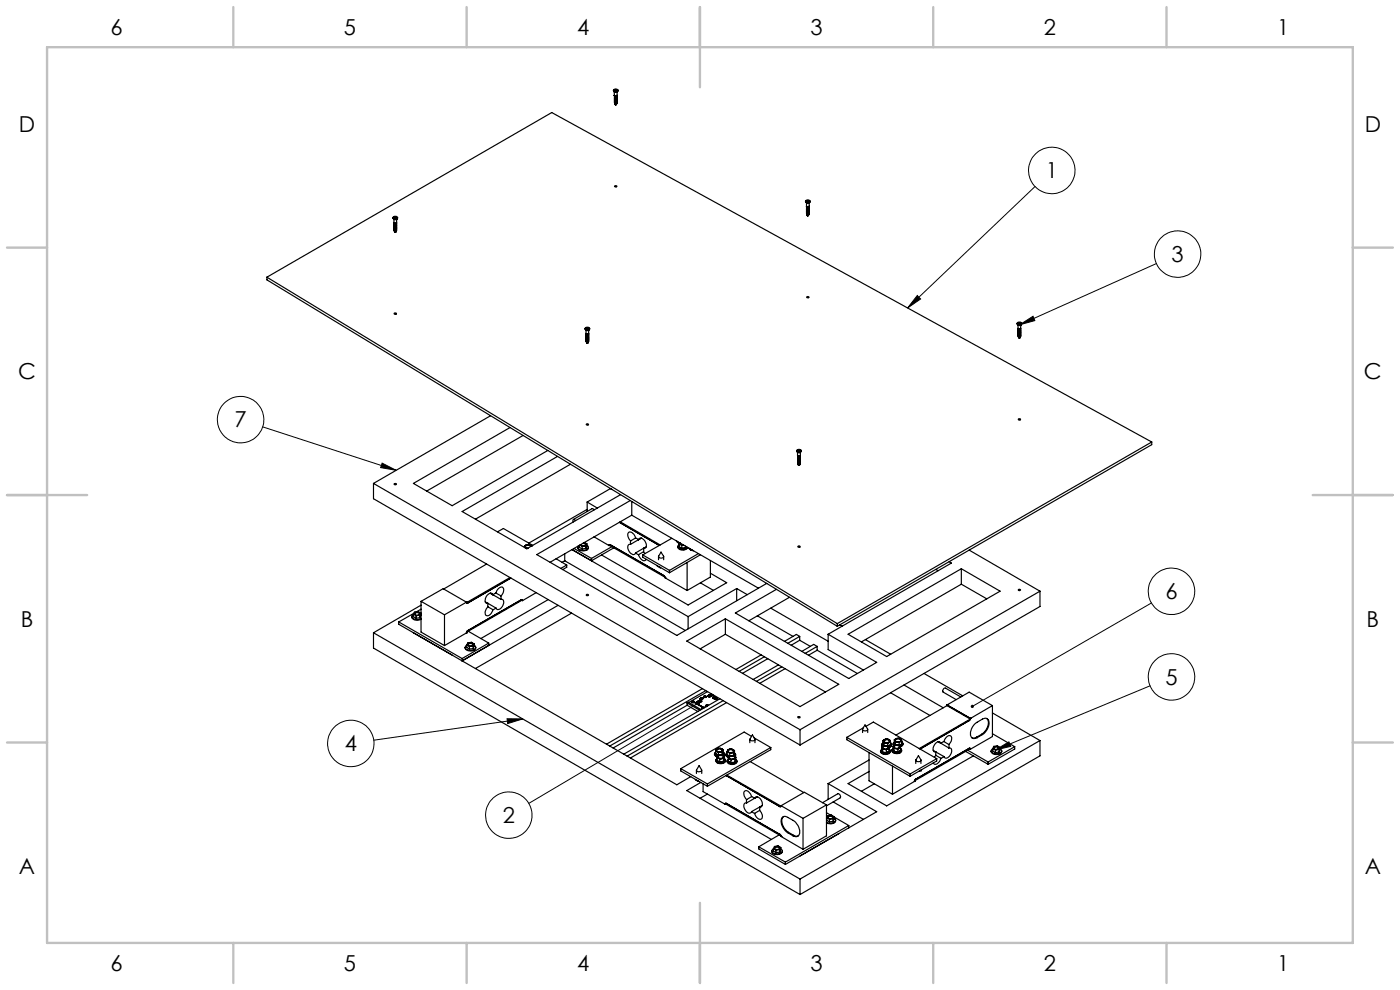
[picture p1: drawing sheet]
<svg xmlns="http://www.w3.org/2000/svg" width="297mm" height="210mm" viewBox="0 0 297 210" stroke-linecap="round" stroke-linejoin="round" font-family="sans-serif">
<defs><g id="words">
<g font-size="4.7">
<text x="23.5" y="7.4">6</text>
<text x="73" y="7.4">5</text>
<text x="122.5" y="7.4">4</text>
<text x="172" y="7.4">3</text>
<text x="221.5" y="7.4">2</text>
<text x="271" y="7.4">1</text>
<text x="4" y="27.9">D</text>
<text x="289.5" y="27.9">D</text>
<text x="221.9" y="37.8">1</text>
<text x="248.5" y="55.5">3</text>
<text x="3.9" y="80.4">C</text>
<text x="289.4" y="80.4">C</text>
<text x="49.8" y="90.7">7</text>
<text x="247.3" y="127.1">6</text>
<text x="4.4" y="132.9">B</text>
<text x="289.9" y="132.9">B</text>
<text x="247.3" y="145.2">5</text>
<text x="73.1" y="159.4">4</text>
<text x="106.7" y="174.6">2</text>
<text x="4" y="185.4">A</text>
<text x="289.5" y="185.4">A</text>
<text x="23.5" y="205.9">6</text>
<text x="73" y="205.9">5</text>
<text x="122.5" y="205.9">4</text>
<text x="172" y="205.9">3</text>
<text x="221.5" y="205.9">2</text>
<text x="271" y="205.9">1</text>
</g>
</g></defs>
<g fill="none" stroke="#000" stroke-width=".21">
<path d="M219.6 39.6l-27.1 25.7M245.3 55.9l-29 13M194.6 62.7l.7 .7-2.8 1.9zM216.3 68.9l2.8-1.8 .4 .9zM55.7 90.5l28.3 9.3M81.1 98.2l2.9 1.6-3.2-.6zM244.3 127.9l-38 22M107.6 152.5h3.3l-3.2 1zM110.9 152.5l-31.6 4.5M148 149.2l-35.8 21.2M211.2 159.1l2.8-1.7 .4 .9zM244 145.5l-32.8 13.6"/>
<circle cx="223.1" cy="36.2" r="4.9"/>
<circle cx="249.8" cy="53.9" r="4.9"/>
<circle cx="51" cy="89" r="4.9"/>
<circle cx="248.5" cy="125.4" r="4.9"/>
<circle cx="74.4" cy="157.7" r="4.9"/>
<circle cx="248.5" cy="143.6" r="4.9"/>
<circle cx="107.9" cy="172.9" r="4.9"/>
</g>
<g fill="none" stroke="#c0c0c0" stroke-width=".5">
<path d="M10 10h277v190h-277zM49.5 1.5v8.5M99 1.5v8.5M148.5 1.5v17M198 1.5v8.5M247.5 1.5v8.5M1.5 52.5h8.5M287 52.5h8.5M1.5 105h17M278.5 105h17M1.5 157.5h8.5M287 157.5h8.5"/>
<path d="M148.5 191.5v17M49.5 200v8.5M99 200v8.5M198 200v8.5M247.5 200v8.5"/>
</g>
<path d="M147.7 149a.34 .34 0 0 0 .3 .5 .34 .34 0 0 0 .3-.5l-.3 .2 .3-.2a.34 .34 0 0 0-.6 0zM107.6 152.5h3.3l-3.2 1zM211.2 159.1l2.8-1.7 .4 .9zM206 149.7v.3l.3-.1-.3 .1a.35 .35 0 0 0 .5 .1 .35 .35 0 0 0 0-.6 .35 .35 0 0 0-.5 .2zM81.1 98.2l2.9 1.6-3.2-.6zM194.6 62.7l.7 .7-2.8 1.9zM216.3 68.9l2.8-1.8 .4 .9z" fill="#000"/>
<g fill="none" stroke="#000" stroke-width=".25">
<path d="M130.1 19.1a.51 .51 0 0 0 .5 .4 .51 .51 0 0 0 .5-.4M130.2 19a.52 .52 0 0 1 .5-.1 .52 .52 0 0 1 .4 .4 .49 .49 0 0 1-.5 .2 .49 .49 0 0 1-.4-.5zM130.2 19.4a.55 .55 0 0 0 .8 0M130.3 19.5v.7l.2 .1 .4-.1v-.7M130.4 19h.1M130.4 19l.1 .1M130.4 19v.1M130.5 19.1v.2M130.5 19.2l-.1 .1h.1M130.5 19.1h.2M130.5 19.1l.1 .2M130.6 19.2l-.1 .1"/>
<path d="M130.6 19.2l.1 .1M130.6 19.1v.1M130.7 19.1v.2M130.7 19.1l.1 .1M130.8 19.2l.1 .1h-.2M130.8 19.1h-.1M130.8 19.2l-.1 .1M130.8 19v.1M130.8 19l-.1 .1M130.3 20.2l.1 .1M130.3 20.2l.1 .2M130.3 20.2h.1"/>
<path d="M130.4 20.3v.1M130.4 20.2v.1M130.4 20.3h.1M130.4 39.5l.2-.1 .3 .1a.25 .25 0 0 1-.3 .2 .25 .25 0 0 1-.2-.2zM130.4 20.4a.27 .27 0 0 0 .3 .2 .27 .27 0 0 0 .2-.3l-.2 .2-.3-.1M130.4 20.3l.3 .1h-.3M130.4 21.9h.4zM130.5 22.1l.1 .1 .2-.2-.2 .2M130.5 22.1l.1 .1M130.5 22.1h.1M130.6 22.2h.1M130.7 22l-.2 .1"/>
<path d="M130.8 20.5l-.2 .2-.2-.1M130.8 20.7l-.4 .1M130.8 20.9l-.4 .1M130.8 21.1l-.2 .1h-.2M130.8 21.3l-.2 .1-.2-.1M130.8 21.5h-.4M130.8 21.6l-.2 .2-.2-.1M130.8 21.8v.1M130.8 21.2h.1a.25 .25 0 0 1-.2 .3 .25 .25 0 0 1-.3-.2M130.8 21.8a.22 .22 0 0 1-.1 .2 .22 .22 0 0 1-.3-.1M130.8 21.8a.25 .25 0 0 1-.1 .3 .25 .25 0 0 1-.3-.1M130.9 21.6a.25 .25 0 0 1-.2 .3 .25 .25 0 0 1-.3-.2"/>
<path d="M130.9 21.4a.27 .27 0 0 1-.2 .3 .27 .27 0 0 1-.3-.2M130.9 21a.25 .25 0 0 1-.2 .3 .25 .25 0 0 1-.3-.2M130.9 20.8a.27 .27 0 0 1-.2 .3 .27 .27 0 0 1-.3-.2M130.9 20.7a.27 .27 0 0 1-.2 .2 .27 .27 0 0 1-.3-.1l.1-.1M130.9 20.5a.28 .28 0 0 1-.2 .3 .28 .28 0 0 1-.3-.2l.1-.1M130.9 21.7l-.2 .2-.3-.1M130.9 21.5l-.3 .2-.2-.1M130.9 21.3l-.3 .2-.2-.1M130.9 21.2l-.2 .1-.3-.1M130.9 20.9l-.2 .3-.3-.1M130.9 20.7l-.3 .3-.2-.2M130.9 20.6l-.2 .2-.3-.1"/>
<path d="M130.9 20.4l-.3 .2-.2-.1M56.6 58.8l121 73.5M56.6 58.8l60.5-34.9 127.2 69.9M56.6 58.8v.6l121 73.4M83.4 46.2a.52 .52 0 0 0 .5 .3 .52 .52 0 0 0 .4-.3M83.4 46.1a.5 .5 0 0 1 .5-.2 .5 .5 0 0 1 .4 .4 .52 .52 0 0 1-.5 .2 .52 .52 0 0 1-.4-.4zM83.5 46.4l.2 .2h.4M83.6 47.3h.1M83.6 47.3v.1M83.6 46.5v.8M83.6 47.2v.1M83.6 46.1h.1"/>
<path d="M83.6 47.4l.4 .1 .1-.2a.26 .26 0 0 1-.2 .3 .26 .26 0 0 1-.3-.2zM83.6 47.3l.3 .1h-.3M83.6 46l.2 .1M83.6 46v.1M83.6 46.1l.1 .1M83.7 48.9h.3M83.7 49.2h.1M83.7 49.1h.1M83.7 46.2v.1M83.7 46.2l-.1 .1 .2-.1M83.7 49.1h.3l-.3 .1M83.7 49.1v.1"/>
<path d="M83.7 46.2h.1M83.8 46.1h.1M83.8 46.2h.1M83.8 46.1v.1M83.8 49.2h.1M83.9 46.1v.1M83.9 49.2h-.1M83.9 46.1h.1M84 46.2h.1M84 46.2v.1M84 46.2l.1 .1-.2-.1M84 47.5l-.3 .1"/>
<path d="M84 47.7l-.3 .1M84 47.9l-.1 .1h-.2M84 48.1l-.3 .1M84 48.3l-.1 .1h-.2M84 48.5l-.1 .1-.2-.1M84 48.6l-.3 .1M84 48.8v.1M84 49.1l-.2 .1M84.1 46.6h.1M84.1 48.2a.24 .24 0 0 1-.2 .3 .24 .24 0 0 1-.3-.2M84.1 48.7a.23 .23 0 0 1-.2 .3 .23 .23 0 0 1-.3-.1h.4M84.1 46.1l-.1 .1"/>
<path d="M84.1 46v.1M84.1 46l-.2 .1M84.1 46.1h.1M84.1 48.6a.25 .25 0 0 1-.2 .3 .25 .25 0 0 1-.3-.2M84.1 48.4a.26 .26 0 0 1-.2 .3 .26 .26 0 0 1-.3-.2M84.1 48a.25 .25 0 0 1-.2 .3 .25 .25 0 0 1-.3-.2M84.1 47.8a.26 .26 0 0 1-.2 .3 .26 .26 0 0 1-.3-.1v-.1M84.1 47.7a.25 .25 0 0 1-.2 .3 .25 .25 0 0 1-.3-.2l.1-.1M84.1 47.5a.25 .25 0 0 1-.2 .2 .25 .25 0 0 1-.3-.1l.1-.1M84.1 48.8a.29 .29 0 0 1-.2 .3 .29 .29 0 0 1-.3-.1M84.1 46.1h-.1M84.1 46.5v.7a.31 .31 0 0 1-.2 .2 .31 .31 0 0 1-.3-.2"/>
<path d="M84.1 48.7l-.2 .2-.3-.1M84.1 48.5l-.3 .2-.2-.1M84.1 48.3l-.2 .2-.3-.1M84.1 48.1l-.2 .3-.3-.2M84.1 47.9l-.2 .2h-.3M84.1 47.8l-.2 .2-.3-.1M84.1 47.6l-.2 .2-.3-.1M84.1 47.4l-.1 .2-.4-.1M84.2 46.4l-.1 .2M170.9 42.7a.51 .51 0 0 0 .5 .4 .51 .51 0 0 0 .5-.4M170.9 42.6a.52 .52 0 0 1 .5-.2 .52 .52 0 0 1 .4 .4 .49 .49 0 0 1-.5 .2 .49 .49 0 0 1-.4-.4zM171 43a.52 .52 0 0 0 .8 0"/>
<path d="M171.1 43.8h.1M171.1 43.8l.1 .1M171.1 43v.8M171.1 43.8l.3 .1h-.2M171.2 42.5v.1M171.2 42.5v.3M171.2 42.5l.1 .1M171.2 42.6h-.1M171.2 42.6h.1M171.2 45.5h.3M171.2 45.7h.1M171.2 45.6v.1"/>
<path d="M171.2 42.7l-.1 .1h.2M171.2 42.7l.1 .1M171.3 42.6h.1M171.3 42.6v.2M171.3 45.7h.1M171.4 42.7l-.1 .1M171.4 42.7v.1M171.4 42.6v.1M171.4 42.6h.1M171.4 42.6v.2M171.5 42.7h.1M171.5 42.7v.1"/>
<path d="M171.5 45.6l-.3 .1M171.5 42.7l.1 .1h-.2M171.6 44l-.2 .2-.2-.1M171.6 44.3h-.4M171.6 44.6l-.2 .2-.2-.1M171.6 44.8l-.4 .1M171.6 45l-.4 .1M171.6 45.4l-.1 .1M171.6 45.6l-.4 .1M171.6 45.6l-.3 .1M171.6 42.5l-.1 .2M171.6 42.5l-.2 .1"/>
<path d="M171.6 42.5v.1M171.6 42.6h.1M171.6 44.7a.28 .28 0 0 1-.2 .3 .28 .28 0 0 1-.3-.1l.1-.1M171.6 45.3a.22 .22 0 0 1-.2 .3 .22 .22 0 0 1-.2-.2M171.6 45.1a.28 .28 0 0 1-.2 .3 .28 .28 0 0 1-.3-.1h.3l.2-.1M171.6 44.9a.27 .27 0 0 1-.2 .3 .27 .27 0 0 1-.3-.2h.1M171.6 44.5a.28 .28 0 0 1-.2 .4 .28 .28 0 0 1-.3-.2h.1M171.6 44.4a.27 .27 0 0 1-.2 .3 .27 .27 0 0 1-.3-.2l.2 .1 .3-.2M171.6 44.2a.27 .27 0 0 1-.2 .3 .27 .27 0 0 1-.3-.2h.1M171.6 44a.28 .28 0 0 1-.2 .3 .28 .28 0 0 1-.3-.2h.1M171.6 43.8a.27 .27 0 0 1-.2 .3 .27 .27 0 0 1-.3-.2h.1M171.6 43.8l-.2 .2-.2-.1"/>
<path d="M171.6 45.3a.28 .28 0 0 1-.1 .3 .28 .28 0 0 1-.4-.1M171.7 43l-.1 .8-.3 .1-.2-.2M171.7 45.2l-.2 .2-.4-.1M171.7 45l-.3 .3-.3-.2M171.7 44.9l-.3 .2-.3-.2M171.7 44.7l-.3 .2-.3-.1M171.7 44.4l-.3 .3-.3-.1M171.7 44.3l-.4 .2-.2-.1M171.7 44.1l-.2 .2-.4-.1M171.7 43.9l-.3 .2-.3-.1M124.1 69.7a.52 .52 0 0 0 .5 .4 .52 .52 0 0 0 .5-.4M124.2 69.9a.52 .52 0 0 0 .8 0"/>
<path d="M124.2 69.5h.8a.4 .4 0 0 1-.2 .5 .4 .4 0 0 1-.6-.1l-.1-.2zM124.3 70.8h.1M124.3 70.8l.1 .1M124.3 70v.8M124.4 69.6h.2M124.4 69.6l.1 .1M124.4 70.8l.3 .1h-.3M124.4 69.6h.1M124.4 72.4l.3 .1M124.4 72.4l.1 .1h.2M124.5 72.7l.1 .1M124.5 72.6v.1"/>
<path d="M124.5 72.7h.1M124.5 69.7l-.1 .1 .2-.1M124.5 69.7v.1M124.5 69.6v.2M124.6 72.7h.1M124.6 72.8h.1M124.6 69.7l.3 .1-.2-.1M124.6 69.6v.1M124.7 69.6v.2M124.7 72.6l-.2 .1M124.7 69.7v.1M124.8 71l-.2 .2-.2-.1"/>
<path d="M124.8 71.3h-.4M124.8 71.4l-.2 .2-.2-.1M124.8 71.6l-.4 .1M124.8 71.8l-.4 .1M124.8 72l-.2 .1h-.2M124.8 72.2h-.4M124.8 72.3l-.1 .2M124.8 71.7a.26 .26 0 0 1-.1 .3 .26 .26 0 0 1-.3-.1M124.8 72.3a.23 .23 0 0 1-.1 .3 .23 .23 0 0 1-.3-.1v-.1M124.8 72.6l-.3 .1M124.8 72.6l-.2 .2M124.8 69.5v.1"/>
<path d="M124.8 69.5l-.2 .1M124.8 69.5l-.1 .2M124.8 69.6h.1M124.8 72.1a.25 .25 0 0 1-.2 .3 .25 .25 0 0 1-.2-.2M124.8 71.9a.26 .26 0 0 1-.1 .3 .26 .26 0 0 1-.3-.1v-.1M124.8 71.6h.1a.27 .27 0 0 1-.2 .3 .27 .27 0 0 1-.3-.2v-.1M124.8 71.4a.26 .26 0 0 1-.1 .3 .26 .26 0 0 1-.3-.2M124.8 71.2a.25 .25 0 0 1-.1 .3 .25 .25 0 0 1-.3-.2M124.8 71h.1a.27 .27 0 0 1-.2 .3 .27 .27 0 0 1-.3-.2M124.8 70.8a.26 .26 0 0 1-.1 .3 .26 .26 0 0 1-.3-.2M124.8 72.3a.28 .28 0 0 1-.1 .3 .28 .28 0 0 1-.3-.1M124.9 70.7a.31 .31 0 0 1-.3 .2 .31 .31 0 0 1-.3-.2l.1 .1"/>
<path d="M124.9 70.8l-.3 .2-.2-.1M124.9 72.2l-.3 .3-.3-.2M124.9 72l-.2 .2-.4-.1M124.9 71.9l-.3 .2-.3-.1M124.9 71.7l-.3 .2-.3-.2M124.9 71.5l-.2 .2-.4-.1M124.9 71.3l-.2 .2-.4-.1M124.9 71.1l-.3 .2-.3-.1M124.9 70.9l-.2 .2-.4-.1M124.9 70v.7M171.2 62.9l.4 .1-.3 .2-.2-.1zM215.8 68.6a.52 .52 0 0 0 .5 .4 .52 .52 0 0 0 .4-.4"/>
<path d="M215.8 68.5a.5 .5 0 0 1 .5-.2 .5 .5 0 0 1 .4 .4 .52 .52 0 0 1-.5 .2 .52 .52 0 0 1-.4-.4zM215.9 68.9l.4 .2 .2-.1M216 69.6l.1 .2h.4M216 69.7v.1M216 68.9v.8M216 69.8l.2 .1 .3-.1M216 69.8h.4zM216 68.5h.1M216.1 71.3l.3 .1M216.1 68.5h.1M216.1 68.5v.1M216.1 71.6l.1 .1"/>
<path d="M216.1 71.5v.1M216.1 68.6l-.1 .1h.2M216.1 71.6h.1M216.1 68.6h.1M216.1 68.6v.1M216.2 68.5h.1M216.2 68.5v.2M216.2 71.7h.1M216.3 68.5v.2M216.3 71.6l-.1 .1M216.3 68.5l.1 .2M216.4 71.5l-.3 .1"/>
<path d="M216.4 68.6l.1 .1h-.3M216.4 68.6v.1M216.4 70.2l-.1 .1-.2-.1M216.4 70.9l-.3 .1M216.5 69h.1M216.5 69.9l-.4 .2M216.5 70.3l-.2 .2-.2-.1M216.5 70.5l-.4 .1M216.5 70.7l-.2 .2-.2-.1M216.5 71.1l-.4 .1M216.5 71.3l-.1 .1M216.5 71.2a.21 .21 0 0 1-.1 .3 .21 .21 0 0 1-.3-.1h.3"/>
<path d="M216.5 71.5l-.4 .1M216.5 71.5l-.3 .2M216.5 68.5h.1M216.5 68.5l-.1 .1M216.5 68.5h-.2M216.5 71a.25 .25 0 0 1-.2 .3 .25 .25 0 0 1-.3-.2M216.5 70.9a.25 .25 0 0 1-.2 .2 .25 .25 0 0 1-.3-.1v-.1M216.5 70.6a.24 .24 0 0 1-.2 .3 .24 .24 0 0 1-.3-.1M216.5 70.5a.25 .25 0 0 1-.2 .3 .25 .25 0 0 1-.3-.2M216.5 70.3a.27 .27 0 0 1-.2 .3 .27 .27 0 0 1-.3-.2M216.5 70.1a.26 .26 0 0 1-.2 .3 .26 .26 0 0 1-.3-.2h.1M216.5 69.9a.25 .25 0 0 1-.2 .3 .25 .25 0 0 1-.3-.2h.1"/>
<path d="M216.5 69.7a.27 .27 0 0 1-.2 .3 .27 .27 0 0 1-.3-.2M216.5 71.3a.27 .27 0 0 1-.2 .2 .27 .27 0 0 1-.3-.1M216.5 68.9v.9M216.5 71.1l-.2 .3-.3-.1M216.5 71l-.3 .2-.2-.2M216.5 70.8l-.1 .2-.4-.1M216.5 70.6l-.2 .2-.3-.1M216.5 70.4l-.1 .2-.4-.1M216.5 70.2l-.2 .2-.3-.1M216.5 70l-.2 .2-.3-.1M216.5 69.8l-.3 .3-.2-.2M216.5 69.7v.1"/>
<path d="M216.6 68.9l-.1 .1M104.1 88.2l-24.9 14.3M108.2 90.7l-20.5 11.8 8.2 4.8 20.3-11.7M110.9 92.4l-20.4 11.8M118.3 96.8l-20.3 11.7 13.8 7.9 19.8-11.5M121 98.5l-20.1 11.6M169 95.6a.51 .51 0 0 0 .5 .4 .51 .51 0 0 0 .5-.4M169.1 95.5a.52 .52 0 0 1 .5-.2 .52 .52 0 0 1 .4 .4 .49 .49 0 0 1-.6 .2 .49 .49 0 0 1-.3-.4zM169.1 95.8a.49 .49 0 0 0 .8 0M169.2 95.9v.8l.2 .1 .4-.1v-.8M169.2 96.7l.1 .1M169.2 96.7h.1"/>
<path d="M169.3 96.8h.3h-.3M169.3 96.8v.1M169.3 98.3l.4 .1M169.3 98.3v.1a.27 .27 0 0 0 .3 .1 .27 .27 0 0 0 .1-.3 .26 .26 0 0 1-.1 .3 .26 .26 0 0 1-.3-.1M169.3 95.5h.1M169.3 95.5l.1 .1M169.3 98.6l.1 .1M169.4 98.6h.1M169.4 95.6v.1M169.4 95.6l-.2 .1h.2M169.4 95.5h.2M169.4 95.5v.2"/>
<path d="M169.4 98.7h.1M169.5 95.7h-.1M169.5 95.7h.1M169.5 95.5v.2M169.6 95.5l-.1 .2M169.6 98.5l-.2 .1M169.6 95.6h.1M169.7 95.6l.1 .1h-.2M169.7 97.2l.1 .1a.28 .28 0 0 1-.2 .3 .28 .28 0 0 1-.4-.2h.1M169.7 96.9l-.2 .2-.2-.1M169.7 97.1l-.2 .2-.2-.1M169.7 97.3l-.4 .1"/>
<path d="M169.7 97.5l-.2 .2-.2-.1M169.7 97.7l-.2 .2-.2-.1M169.7 97.9l-.4 .1M169.7 98.1l-.2 .1h-.2M169.7 98.3v.1M169.7 98.5l-.4 .1M169.7 98.5l-.3 .2M169.7 95.5h.1M169.7 95.5l-.1 .1M169.7 95.5h-.1M169.7 97.6h.1a.25 .25 0 0 1-.2 .4 .25 .25 0 0 1-.3-.3M169.8 98a.25 .25 0 0 1-.2 .3 .25 .25 0 0 1-.3-.2"/>
<path d="M169.8 97.9a.27 .27 0 0 1-.3 .2 .27 .27 0 0 1-.3-.1h.1M169.8 97.5a.25 .25 0 0 1-.2 .3 .25 .25 0 0 1-.3-.2M169.8 97.1a.27 .27 0 0 1-.3 .3 .27 .27 0 0 1-.3-.2h.1M169.8 96.9a.28 .28 0 0 1-.2 .3 .28 .28 0 0 1-.4-.2h.1M169.8 96.7a.27 .27 0 0 1-.3 .3 .27 .27 0 0 1-.3-.2h.1M169.8 96.7l-.3 .2h-.2M169.8 98.1l-.2 .2-.4-.1M169.8 98l-.3 .2-.3-.1M169.8 97.8l-.4 .2-.2-.1M169.8 97.6l-.2 .2-.4-.1M169.8 97.4l-.3 .2-.3-.1M169.8 97.2l-.3 .2-.3-.1"/>
<path d="M169.8 97l-.3 .2-.3-.1M169.8 96.8l-.3 .2-.3-.1M244.3 93.8l-66.7 38.5M244.3 93.8v.5l-66.7 38.5M79.2 102.5v3.3l90.5 52.2M79.2 102.5l90.5 52.3M83.7 102.6h.3l.1 .2h-.4h-.1zM103.2 119.7l-9.1 5.2M105.6 112.8l1.2-.7 6.2 3.6M111.3 115.9l.1 .2M111.3 115.9v.2M111.4 116.1l.5 .2"/>
<path d="M111.4 116.1v.1M111.5 115.7l-.1 .4M111.5 115.7l-.2 .2M111.6 116.3h.3M111.9 116.3h.1M112.2 115.6l-.7 .1M112.2 115.6l.5 .2M112.6 115.9a.78 .78 0 0 0-1.2 .1M112.6 115.9a.68 .68 0 0 0-.6-.3 .68 .68 0 0 0-.6 .5l.5 .2M112.7 115.8h.1M118 118.5l2.2 1.4M119.8 117.5v1.4"/>
<path d="M119.8 118.9l25.6 14.8M119.8 118.9l-.6 .4M120.2 119.9l-1.2 .7M120.2 119.9v.4l-.8 .5M121.8 116.3l3.7 2.2M122.1 110.4l-.5-.2v.5M122.6 116.1a.85 .85 0 0 0 1.1 .8l.8-.2 .3-.3v-.3M122.9 115.7v.4l.6 .3M123 115.6l.5 .3M123.5 115.9v.5M123.6 115.3l.6 .2M123.8 115.1l.4 .2a.56 .56 0 0 1-.4 .5 .56 .56 0 0 1-.6-.3"/>
<path d="M124 115.1l.5 .2M124.3 116.3l-.8 .1M124.3 115.8l-.8 .1M124.3 115.8v.5M124.5 115.6a.53 .53 0 0 1 .3 .6 .53 .53 0 0 1-.5 .5 1.22 1.22 0 0 1-1.7-.7l.1-.2M124.5 115.3v.6l-.2 .4M124.5 115.3l-.2 .5M124.6 108l-12.4 7.2M124.6 106.5v2M124.6 106.5l2.1 1.3M125.5 118.9l-4.1-2.3 24.6 14.2M125.5 118.5v.4"/>
<path d="M126 113.9l3.2 1.8M126 108.2l-.4-.3-4 2.3M127.6 117.7l18.4 10.6 8.2-4.7-3.5-2M129.2 115.7h.1M129.3 115.7h-.1M129.5 115.6l-.2-.1-.1 .2M129.5 115.6h-.3l11.9 6.8-.3-.3M129.5 115.6l11.3 6.5M129.8 115.9l-4.3 2.6M129.8 103.8l-.3-.2-4.9 2.9M130.2 116.2l-4.7 2.7M131.4 110.8l8.5 4.9"/>
<path d="M131.6 110.7l8.5 4.9M133.7 106.2l-19.8 11.4 29.7 17.2 19.1-11.1M133.8 115.5a.74 .74 0 0 0-.7 .5 .74 .74 0 0 0 .2 .8 1 1 0 0 0 1.5 .7v-.2M133.8 114.8v.7M134 106.4v2.9M134 109.3l26.9 15.5M134 109.3l-17.3 10M134.8 117.3l.7 .3M134.8 114.1l.7 .4M134.8 114.1a1.3 1.3 0 0 0-1.5-1.1 1.45 1.45 0 0 0 .5 1.8M134.8 114.1l-1 .7M135.5 117.6a1.3 1.3 0 0 0 1.4 1.2l.2-.2"/>
<path d="M135.5 114.5v-.2a.94 .94 0 0 1 1.4 .7 .71 .71 0 0 1 .3 .8 .71 .71 0 0 1-.7 .5M135.5 114.5l.5-.3-2.2 1.3M136.3 117.7v.5l5.7 3.3M136.3 117.7l5.7 3.3M136.5 117l.3 .4M136.5 116.3v.7M136.5 117l-1 .6M136.5 116.3l-1.7 1M137.1 116l-.6 .3M139.7 118.1v.6M140.2 117.1l.6 .9a.52 .52 0 0 1-.6 .4 .52 .52 0 0 1-.5-.4zM140.8 118.1v.6"/>
<path d="M142.5 114.2l-6.2 3.5M143.5 114.8l.6 .4M143.6 114.8l.5 .3M144 116.1l.6 .3M144.1 115.9l-.1 .2M144.1 115.4l.3 .1M144.1 116l.5 .3M144.1 116l-.1 .1M144.1 115.4v.6M144.1 115.1l.3 .4M144.2 115.1l-.1 .3M144.2 115.2l.2 .3 .5 .1"/>
<path d="M144.4 115.5l.6 .1M144.4 115.5l.2 .2M144.6 116.3v.1M144.6 115.7v.6M145 115.6l-.4 .1M145.4 116.2l-.8 .1M145.4 116.2l.1 .1M145.4 115.8v.4M145.5 116.3l-.9 .1M145.6 115.9l-.2 .3M145.6 115.9l-.1 .4M145.8 119.3v6"/>
<path d="M145.8 116.1a1.28 1.28 0 0 1-2 0l.3-.5a.58 .58 0 0 0-.2 .7 .58 .58 0 0 0 .6 .4 1.28 1.28 0 0 0 1.4-.6M146.2 116.3l.3 .4 .6 .1M146.3 116.3l.6 .4M148.2 117.4l-6.2 3.6M148.6 117.7l-6.6 3.8M150.7 118.9v3.5l-4.9 2.9M169.3 115.9a.22 .22 0 0 1 .2-.1 .22 .22 0 0 1 .2 .3h-.3zM201.4 119.2l.4 .2-26.1 15.1M205.6 116.7l15 8.7M79.2 134.2v3.3l90.5 52.3M79.2 134.2l90.5 52.3M84.6 131.9l13.4 7.8"/>
<path d="M84.6 131.9v.5l13.4 7.8M87.4 130.8a.85 .85 0 0 0 1.1 .7l.8-.2M87.7 130.3a.56 .56 0 0 0-.3 .7 .56 .56 0 0 0 .6 .4h.5l.8-.2M87.7 130.3v.5l.6 .4M87.7 134.2l8.2 4.8M87.7 130.3l.6 .3M87.8 130.1l-3.2 1.8M87.9 130.2a.66 .66 0 0 1 1.1 0M88 130a.56 .56 0 0 1 .6-.2 .56 .56 0 0 1 .4 .5 .61 .61 0 0 1-1.1-.2zM88.3 130.6v.6M89 131l-.7 .2M89 130.5l-.7 .1"/>
<path d="M89 130.5v.5M89.3 130.3v.1M89.3 130v.6l-.3 .4M89.3 130l-.6-.3-.8 .1-.2 .5M89.3 130l-.3 .5M89.3 128.4l-10.1 5.8M89.3 131.2h.1M89.3 129.2l-.9 .6M89.3 127.6v6.5l5 2.8M89.3 127.6l5 2.8M89.3 127.6l4.7-2.7 5 2.8M94.3 130.4v6.5"/>
<path d="M98 139.7v.5M98.7 137.3a1.23 1.23 0 0 0 1 .8 1.23 1.23 0 0 0 1.2-.5v-.3M99 134.3h.1M99 127.7h.1M99 127.7l.1 .2h.1M99 134.3l-4.7 2.6M99 127.7l-4.7 2.7M99 136.8a.55 .55 0 0 0-.3 .7 .55 .55 0 0 0 .6 .4 1.14 1.14 0 0 0 1.6-.7l-.3-.4M99 136.8v.6l.6 .3M99 136.8l.6 .4M99.2 136.8a.74 .74 0 0 1 1.2 0M99.2 133.8l-.2 .5"/>
<path d="M99.3 136.5a.53 .53 0 0 1 .6-.2 .53 .53 0 0 1 .4 .5 .59 .59 0 0 1-1-.2zM99.3 133.9l4.4 2.5M99.6 137.2v.5M100.4 137.6l-.8 .1M100.4 137l-.8 .2M100.4 137v.6M100.6 136.6v.5l-.2 .5M100.6 136.6l-.6-.4-.8 .2-.2 .4M100.6 136.6l-.2 .4M102.9 127.7l.6 .3M103.5 128v.7M103.5 128.7a1.28 1.28 0 0 0-.3 1.9 1.36 1.36 0 0 0 1.4-1.3"/>
<path d="M103.5 128.7l1.1 .6M103.5 128l1.7 1M103.7 136.4l-5.7 3.3M103.7 136.4v.5M104.6 126.2l-.1-.2a.95 .95 0 0 0-1.4 .7l-.2 1 .3 .2 .3 .1M104.6 126.2l-.6-.4 2.3 1.3M105.2 125.8a1.3 1.3 0 0 1 1.5-1.2 1.4 1.4 0 0 1-.4 1.8M105.2 125.8l-.6 .4M105.2 129l-.6 .3M105.2 125.8l1.1 .6M106.3 127.1a.74 .74 0 0 1 .6 .5 .74 .74 0 0 1-.2 .8 .96 .96 0 0 1-1.4 .7l-.1-.1M106.3 126.4v.7"/>
<path d="M108.2 122.5l-9.2 5.3 .2 .1M108.4 122.6l-9.2 5.3M110.6 127.2h.1l.1 .2M110.6 127.2l.2 .1-11.8 6.8 .2-.3M110.6 127.2l-11.4 6.6M110.7 127.3l.1 .1M110.8 127.4h.1M113.7 125.7l-2.9 1.7M116.3 127.2l-14.3 8.3M118.4 128.4l-20.4 11.8M121.2 130.1l-20.3 11.7M124.4 126.1h.3l.1 .2a.23 .23 0 0 1-.2 .1 .23 .23 0 0 1-.2-.3z"/>
<path d="M139.5 120l.6 .4M140.1 120.3v.1M140.1 120.4h.1M140.8 122.1l.3 .5M141.1 122.6h.1M141.1 122.6l4.7 2.7M142 121v.5M145.7 136l8.2-4.7 24 13.9-8.2 4.7zM146 130.8v2.6M148.6 123.6l2.7 1.6M153.9 131.3v3.2M153.9 134.5l21.2 12.3"/>
<path d="M153.9 134.5l-5.4 3.1M156.3 124.8l2.2 1.3M156.3 124.8l-10.3 6M156.3 124.8v2.6M160.7 130.6l7.5 4.4M161.5 138.9l-5.4 3.1M162.2 139.3l-5.4 3.1M162.9 139.7l-5.4 3.1M163.5 129l12.2 7M164.7 125l-8.7 5 24.1 13.9 5.9-3.4-10.3-6M167.5 126.7l-8.6 5M169.7 135l-.8-.4-2.5 1.5"/>
<path d="M169.7 135l-2.6 1.4M169.7 135v.8M169.7 135.8l-1.8 1.1M169.7 135.8l2.2 1.3M173.4 137.1l-.8-.4-2.5 1.5M173.4 137.1l-2.6 1.5M173.4 137.1v.8M173.4 137.9l-1.9 1.1M173.4 137.9l8.5 5M175.7 134.5v3.3l7.5 4.3M177.6 132.3v.5M178.2 132.6l.4 .2"/>
<path d="M179.9 134.5l24-13.9 8.3 4.8-24.1 13.9zM183.6 135.7l5.3 3.1M198.5 120.8l.5 .3M203.9 120.6v3.3M203.9 123.9l-21.2 12.3M203.9 123.9l5.4 3.1M216 125.1l.3-.1 .2 .2a.25 .25 0 0 1-.3 .1 .25 .25 0 0 1-.2-.2zM220.6 125.4l-50.9 29.4M220.6 125.4v3.2l-50.9 29.4M98 140.2l45.6 26.3 2.9-1.8M145.8 149.1l.2-.1 2.7 1.5M145.8 149.1v.5"/>
<path d="M145.8 149.6l-15.7 9.1M145.8 149.1l2.6 1.6M145.8 149.6l2.2 1.3M146.8 148.8a.29 .29 0 0 1 .3-.1 .29 .29 0 0 1 .2 .3h-.5zM147.3 148.9h.1M147.3 148.9l-.4-.1-.2 .1M147.3 148.8v.1M147.5 149.2h.1M147.6 149.1l-.1 .1M147.6 149.1v.1M147.6 149.2h.1M147.9 148.9h.1"/>
<path d="M147.9 148.9v.1M147.9 149.4h.1M147.9 149h.1M148 149h.1M148 148.9l.1 .1M148 149l.1 .1M148 148.9v.1M148 148.9h.1M148 149.4h-.1M148 149.4h.1M148 148.9h.2M148.1 148.8h.1"/>
<path d="M148.1 148.9h.1M148.1 148.8l-.1 .1M148.1 148.8l-.2 .1M148.1 149.1h.1M148.1 148.8l.2 .1M148.1 149h.1M148.1 149v.1M148.1 148.8v.1M148.2 149.1h.1M148.2 149h-.1M148.2 148.9h.1M148.2 148.9h-.1"/>
<path d="M148.2 149h.1M148.2 149v.1M148.2 149.6h.2M148.2 148.9l-.1 .1M148.3 148.6v.1M148.3 148.7v.1M148.3 148.6h.1M148.3 148.7h.1M148.3 148.8h.1M148.3 148.6l.2 .1M148.3 148.9h.1M148.3 148.7h.2"/>
<path d="M148.3 148.9v.1M148.3 149h.1M148.3 149l-.1 .1M148.3 148.8l.2 .1M148.3 148.8l.1 .1M148.3 149h-.1M148.3 148.9l-.1 .1M148.4 149.6h-.2M148.4 149.6h.1M148.4 148.5l.1 .1M148.4 148.5h.1M148.4 148.5l-.1 .1"/>
<path d="M148.4 148.5l.2 .2M148.4 148.9h.1M148.4 148.8h.1M148.4 148.8v.1M148.5 148.7l-.1 .1M148.5 148.6l-.2 .1M148.5 148.6h.1M148.5 148.7v.1M148.5 148.9h.1M148.5 148.8h.1M148.5 148.8v.1M148.6 148.3h.1"/>
<path d="M148.6 148.2h.1M148.6 148.9h.1M148.6 148.2v.1M148.6 148.8v.1M148.6 149.9h.1M148.6 148.3l.1 .1M148.6 148.2l.1 .1M148.6 148.7h.1M148.6 148.7h-.1M148.7 148.7h.1M148.7 148.1l-.1 .1M148.7 148.8l-.1 .1"/>
<path d="M148.7 148.1l.1 .1M148.7 148.8h.1M148.7 148.7l-.2 .1M148.7 148.7v.1M148.7 148.4h.1M148.7 148.2v.1M148.7 148.2l.1 .1M148.7 148.3h.1M148.7 149.8l-.1 .1M148.7 149.9h.1M148.7 148.3v.1M148.7 149.8v.1"/>
<path d="M148.7 148.2h.1M148.8 148.1h.1M148.8 148.4h.1M148.8 148.3v.1M148.8 148.3h.1M148.8 148.2v.1M148.8 148h.1M148.8 148l-.2 .2M148.8 148l.2 .1M148.8 148v.1M148.9 148l.1 .1M148.9 148.1v.1"/>
<path d="M148.9 148.3h.1M148.9 148.3h-.1M148.9 148.1l-.1 .1M148.9 148.2h.1M148.9 148.2l-.1 .1M148.9 148.2v.1M149 148.1h.1M149 148.2h.1M149 148.2l-.1 .1M149 148.1h-.1M149 148.1v.1M149 148.1l-.1 .1"/>
<path d="M149 146.1l-20.3 11.8M149.3 147.9h.1M149.3 147.7h.1M149.3 147.8h.1M149.3 147.8v.1M149.3 147.7v.2M149.3 147.8l.1 .1M149.3 147.7v.1M149.3 147.7l.1 .1M149.3 147.7l.2 .1M149.4 147.9h.1M149.4 150h-.5v.2l.1 .1"/>
<path d="M149.4 150.1l-.2-.1-.3 .2M149.4 150v.1M149.4 150l.1 .1M149.4 150.1h.1M149.4 147.8v.1M149.5 147.8h.1M149.5 147.6h.1M149.5 147.6l-.2 .1M149.5 147.8h-.1M149.5 147.6l.1 .1M149.5 147.9h.1M149.5 147.8v.1"/>
<path d="M149.5 147.6l.2 .1M149.6 147.7v.1M149.6 147.8h.1M149.6 147.8l-.1 .1M149.6 147.7h.1M149.6 147.8l-.2 .1M149.7 147.7h.1M149.7 147.8h.1M149.7 149.7h.1M149.7 149.8h.1M149.7 147.7l-.1 .1M149.7 149.7v.1"/>
<path d="M149.7 147.8h-.1M149.7 149.8l.1 .1M149.7 149.7l.1 .1M149.7 146.5l-20.3 11.7M149.7 149.7h.2M149.8 149.6h.1M149.8 149.6l-.1 .1M149.8 149.6l.1 .1M149.8 149.8h.1M149.8 149.8v.1M149.9 149.7l-.1 .1M149.9 149.7v.1"/>
<path d="M149.9 149.8h.1M149.9 149.7h.1M149.9 149.8v.1M149.9 149.6h.1M150 149.5l-.1 .1M150 149.5h.1M150 149.5l-.3 .2M150 149.5l.1 .1M150 149.6l.1 .1M150 149.6l-.1 .1M150.1 149.7l-.2 .1M150.1 149.7h.1"/>
<path d="M150.1 149.6h.1M150.1 149.6v.1M150.1 146.7l-4 2.3M150.1 149.6h-.1M150.2 147.6h.1M150.2 147.7h.1M150.2 147.6v.1M150.2 147.7l.2 .1M150.2 147.6l.3 .1M150.3 147.6v.1M150.3 147.7h.1M150.3 147.7l.1 .1"/>
<path d="M150.4 147.5h.1M150.4 147.5l-.2 .1M150.4 147.8h.1M150.4 147.5l.2 .1M150.4 147.7h.1M150.4 147.7v.1M150.4 147.5l-.1 .1M150.5 147.8h.1M150.5 147.7h.1M150.5 147.7v.1M150.6 147.6l-.2 .1M150.6 147.6h.1"/>
<path d="M150.6 147.3h.1M150.6 147.4v.1M150.6 147.6v.1M150.6 147.5h.1M150.6 147.3v.2M150.6 147.6l-.1 .1M150.6 147.3v.1M150.6 147.7h.1M150.6 147.7l-.1 .1M150.6 147.5l.2 .1M150.6 147.7h-.1M150.6 147.4l.2 .1"/>
<path d="M150.7 147.3l-.1 .1M150.7 147.3l.1 .1M150.7 147.3h.1M150.7 147.2h.1M150.7 147.2l.3 .2M150.7 147.2l-.1 .1M150.8 147.6h.1M150.8 147.4h.1M150.8 147.3v.1M150.8 147.3h.1M150.8 147.3h-.1M150.8 147.5h.1"/>
<path d="M150.8 147.2v.1M150.8 147.3l.1 .1M150.8 147.5v.1M150.8 147.4v.1M150.9 147.4h.1M150.9 147.6h.1M150.9 147.5v.1M151 147.3h.1M151 147.3l-.2 .1M151 147.3v.1M151 147.4h.1M151 147.4l-.2 .1"/>
<path d="M151 147.5l-.1 .1M151 147.5h.1M151 147.4v.1M151 147.4l-.1 .1M151.2 147.9v.1M151.2 148.1h.1M151.2 148h.1M151.2 147.9h.1M151.2 148.1l.1 .1M151.2 148v.1M151.2 148l.1 .1M151.2 147.9l.2 .2"/>
<path d="M151.3 147.9h.1M151.3 147.9l.1 .1M151.3 148.2h.1M151.3 148.1v.1M151.4 148.1h.1M151.4 147.9h.1M151.4 148h.1M151.4 147.9v.1M151.4 148.2h.1M151.4 147.9h.2M151.4 148v.1M151.4 148.1v.1"/>
<path d="M151.4 147.8l-.1 .1M151.4 147.8l.1 .1M151.4 147.8h.1M151.5 147.9h.1M151.5 147.9h-.1M151.5 147.8h.1M151.5 147.8l.1 .1M151.6 148.3h.1M151.6 147.9v.1M151.6 148.1h.1M151.6 148.2h.1M151.6 148.3l.1 .1"/>
<path d="M151.6 148.2v.1M151.6 148.1h-.2M151.6 148.2l.1 .1M151.6 147.9l-.2 .1M151.6 159.8l.1 .5 .5 .2M151.6 147.9h.1M151.6 148v.1M151.6 148l-.2 .1M151.6 148.1l-.2 .1M151.6 148h.1M151.6 148.2h.2M151.7 148.4h.1"/>
<path d="M151.7 148.2h.1M151.7 148.3h.1M151.7 148.3v.1M151.7 148.1h.1M151.7 148.1l.1 .1M151.7 148.1v.1M151.8 148.2v.1M151.8 148.2h.1M151.8 148.1h.1M151.8 148.2l-.1 .1M151.8 148.1l-.2 .1M151.8 148h.1"/>
<path d="M151.8 148.3h.1M151.8 148.3v.1M151.8 148.1v.1M151.8 160l.5 .3M151.8 148.3l-.1 .1M151.8 148v.1M151.8 159.5a.51 .51 0 0 0-.1 .6 .51 .51 0 0 0 .5 .3M151.8 159.9v.1M151.8 159.3l.3 .1M151.8 159.9l.6 .4M151.8 148l-.2 .1M151.8 148l.2 .1"/>
<path d="M151.8 159.3v.6M151.9 148.1h.1M151.9 148.1v.1M151.9 148.1l-.1 .1M151.9 148.3h.1M151.9 159l.2 .4M151.9 159l-.1 .3M151.9 148.3h-.1M151.9 148.2l-.2 .1M151.9 148.2v.1M152 148.1h.1M152 148.2h.1"/>
<path d="M152 148.1l-.1 .1M152 148.1v.1M152 148.2l-.1 .1M152 159.2a.79 .79 0 0 1 1.2 0M152.1 159.4l.7 .1M152.1 158.9a.65 .65 0 0 1 1.1 .3 .71 .71 0 0 1-1.2-.1zM152.1 159.4l.3 .2M152.4 159.6v.6M152.4 158.7l-.5 .3M152.4 158.7l.7 .1M152.7 148.2l-20.4 11.8M152.8 159.5h.4"/>
<path d="M152.8 159.5l-.4 .1M153.1 158.8l.2 .4M153.1 158.8l.3 .3M153.2 159.5v.7l.2-.5M153.3 159.2l-.5 .3M153.3 159.2l-.1 .3M153.4 159.5v.1a.39 .39 0 0 1 .2 .3 .39 .39 0 0 1-.2 .4M153.4 159.1l-.1 .1M153.4 159.7h.1M153.4 159.1v.6M153.4 148.6l-20.4 11.8M153.5 159.7l-.3 .5"/>
<path d="M153.6 159.7l.1 .4-.2 .2M154 160v.2l.1 .3 .5 .2M154.1 149l-20.4 11.8M154.2 159.7a.51 .51 0 0 0-.1 .6 .51 .51 0 0 0 .5 .3M154.2 159.5l.3 .1M154.2 159.5v.6M154.3 159.2l.2 .4M154.3 159.2l-.1 .3M154.4 159.3a.74 .74 0 0 1 1.2 0M154.5 159.6l.7 .1M154.5 159.1a.66 .66 0 0 1 1.1 .3 .65 .65 0 0 1-.6 .3 .65 .65 0 0 1-.6-.5zM154.5 159.6l.3 .2"/>
<path d="M154.8 159.8v.6M154.8 158.9l-.5 .3M154.8 158.9l.7 .1M155.2 159.7h.4M155.2 159.7l-.4 .1M155.5 159l.2 .4M155.5 159l.3 .2M155.6 159.7v.6l.2-.5M155.7 159.4l-.5 .3M155.7 159.4l-.1 .3M155.8 159.7l.2 .2M155.8 159.2l-.1 .2"/>
<path d="M155.8 159.8l.1 .1M155.8 159.9h.1M155.8 159.2v.6M155.9 159.9l-.3 .5M156 159.9v.3l-.2 .2M156 159.9l.1 .4-.2 .2M159.1 156.9v.6M159.4 156.2l-1.5-.9-13.5 7.7M159.6 155.9l.5 .9a.53 .53 0 0 1-.5 .4 .53 .53 0 0 1-.5-.4zM160 156.5l3.5 2.1M160.2 156.9v.6M163.5 158.6v.4l-13.4 7.8"/>
<path d="M163.5 158.6l-13.4 7.7M165.1 141l-5.3 3.1M165.8 141.5l-5.3 3M166.5 141.8l-5.3 3.1M169.3 152.1h.4a.23 .23 0 0 1-.2 .2 .23 .23 0 0 1-.2-.2zM169.7 154.8v3.2M179.6 156.4v.5l13.5 7.8M179.6 156.4l13.5 7.8M183 154.7v.7M183.1 154.4l-3.5 2M183.5 153.8l.5 .8a.54 .54 0 0 1-.5 .5 .54 .54 0 0 1-.5-.5zM183.7 154.1l1.6-.9 13.4 7.7"/>
<path d="M184.1 154.7v.7M184.4 159.7v5.9l4.9 2.9M187 159.2l.2 .4M187 159a.54 .54 0 0 0-.1 .6 .54 .54 0 0 0 .6 .3 .85 .85 0 0 0 1.3-.7l-.2-.2M187 159.1l.3 .5M187 159.1v.1M187 158.5l.1 .2M187 158.5v.6M187.1 157.8l.1 .6M187.1 158.7l.5 .3M187.1 158.7l.2 .3M187.2 159.6l.9 .2"/>
<path d="M187.2 158.6a.76 .76 0 0 1 1.3 0M187.3 159.6l.7 .1M187.3 159.6h-.1M187.3 159h.3M187.3 159v.6M187.3 157.8l.2 .4M187.3 158.4a.7 .7 0 0 1 1.2 .2 .72 .72 0 0 1-1.3-.1zM187.3 157.6l-.2 .3 .2 .4M187.3 157.7v.1M187.3 158.3l-.2 .4M187.3 158.3l-.3 .2M187.3 157.8h.1"/>
<path d="M187.3 157.1l.1 .2M187.3 157.1v.6M187.4 157.3l.5 .3M187.4 157.3l.1 .2M187.5 157.2a.76 .76 0 0 1 1.2 0M187.5 157.5v.7l-.2-.5M187.5 157.5l.4 .1M187.6 157a.75 .75 0 0 1 1.1 .2 .7 .7 0 0 1-1.2 0zM187.6 156.9l-.2 .4M187.6 156.9l-.3 .2M187.6 159l.4 .1M187.9 157.6l.4 .1"/>
<path d="M188 158.2l-.7 .1M188 158.2l.5 .3M188 159.7l.1 .1M188 159.1v.6M188.3 156.8l-.7 .1M188.3 156.8l.5 .3M188.3 157.7v.6l.6-.3M188.3 158.8l-.7 .2M188.3 158.8l-.3 .3M188.5 158.5l-.2 .3M188.5 158.5l.1 .2M188.6 157.5l-.7 .1"/>
<path d="M188.6 157.5l-.3 .2M188.6 158.7l-.3 .1M188.6 159.3l-.6 .4M188.6 159.3l.1 .1M188.6 158.7v.6M188.7 159.4l-.6 .4M188.7 159a.61 .61 0 0 1 .1 .7 .61 .61 0 0 1-.7 .3 .92 .92 0 0 1-1.3-.8M188.8 157.1l-.2 .4M188.8 157.1l.1 .2M188.9 157.6a.51 .51 0 0 1 .2 .6 .51 .51 0 0 1-.6 .3M188.9 157.3l-.3 .2M188.9 158h.1"/>
<path d="M188.9 157.9v.1M188.9 157.3v.7M188.9 158l-.5 .3M188.9 147l8.4 4.8M189 157.6a.55 .55 0 0 1 .1 .7 .55 .55 0 0 1-.5 .3M189.4 159l.2 .5M189.4 158.8a.53 .53 0 0 0-.1 .7 .53 .53 0 0 0 .6 .2 .85 .85 0 0 0 1.3-.7l-.2-.2M189.4 159l.3 .4M189.4 159h.1M189.4 158.3l.1 .2M189.4 158.3v.7M189.5 157.6v.3l.2 .3"/>
<path d="M189.5 158.5l.5 .3M189.5 158.5l.2 .3M189.6 159.5l.9 .1M189.6 158.4a.76 .76 0 0 1 1.3 0M189.7 159.4l.8 .1M189.7 159.4l-.1 .1M189.7 158.8h.3M189.7 158.8v.6M189.7 158.2a.75 .75 0 0 1 1.2 .2 .72 .72 0 0 1-1.3 0zM189.7 157.6l.2 .5M189.7 157.4l-.2 .3 .2 .4M189.7 157.6h.1"/>
<path d="M189.7 156.9l.1 .2M189.7 156.9v.7M189.8 158.1l-.3 .4M189.8 158.1l-.4 .2M189.8 157.1l.5 .3M189.8 157.1l.1 .3M189.9 157a.76 .76 0 0 1 1.2 0M189.9 157.4v.6l-.2-.4M189.9 157.4h.4M190 158.8l.5 .1M190 156.7l-.2 .4M190 156.7l-.3 .2"/>
<path d="M190.1 156.8a.57 .57 0 0 1 .6-.2 .57 .57 0 0 1 .4 .6 .7 .7 0 0 1-1.2-.2zM190.3 157.4l.4 .1M190.4 158l-.6 .1M190.4 158l.5 .3M190.5 159.5v.1M190.5 158.9v.6M190.7 156.6l-.7 .1M190.7 156.6l.5 .3M190.7 158.7l-.7 .1M190.7 158.7l-.2 .2M190.7 157.5l.1 .6 .5-.3M190.9 158.3l-.2 .4"/>
<path d="M190.9 158.3l.1 .3M191 158.6l-.3 .1M191 159.2l-.5 .3M191 159.2h.1M191 157.3l-.7 .1M191 157.3l-.3 .2M191 159.1l.1 .1M191 158.6v.6M191.1 159.2l-.6 .4M191.1 158.9a.59 .59 0 0 1 .1 .7 .59 .59 0 0 1-.7 .2 .89 .89 0 0 1-1.3-.7M191.2 156.9l-.2 .4M191.2 156.9l.1 .3"/>
<path d="M191.3 157.4l.1 .1M191.3 157.2l-.3 .1M191.3 157.8v.1M191.3 157.2v.6M191.3 157.9l-.5 .2M191.4 157.5l.1 .4-.6 .4M191.4 157.5a.57 .57 0 0 1 .1 .6 .57 .57 0 0 1-.5 .3M191.8 145.3l8.3 4.8M196 142.9l8.2 4.7M198 159.2l.5 .3M198.5 159.5v.7M198.5 159.5l1.7 1"/>
<path d="M199.6 157.7l-.1-.2a.95 .95 0 0 0-1.4 .7 .74 .74 0 0 0-.2 .8 .74 .74 0 0 0 .6 .5M199.6 157.7l-.6-.4 2.3 1.4M200.2 157.3l-.6 .4M200.2 157.3a1.3 1.3 0 0 1 1.5-1.2 1.45 1.45 0 0 1-.4 1.8M200.2 157.3l1.1 .6M200.9 149.5v.2M200.9 149.5h.1M200.9 149.5l5 2.9M200.9 149.5l4.7-2.7 4.9 2.9M200.9 149.7l-10.8 6.2M200.9 149.7l4.9 2.8M201.3 158.7a.71 .71 0 0 1 .7 .5 .71 .71 0 0 1-.3 .7 .91 .91 0 0 1-1.4 .7l-.1-.1"/>
<path d="M201.3 157.9v.8M203.8 147.8l-3.2-1.8a.56 .56 0 0 0-.5 .8l2.7 1.6M204.8 159.4l4.8 2.7M205.3 159.1l4.3 2.5M205.6 158.7l.3 .2M205.6 158.7l.2 .1-11.8 6.9 .2-.4M205.6 158.7l-11.4 6.6M205.6 152.9l-10.4 6M205.8 158.8l.1 .1M205.8 152.5l-.2 .4M205.8 152.5l-10.8 6.3M205.9 152.4l-.3 .5"/>
<path d="M205.9 152.4h.1M205.9 158.9h.1M207.2 156.4l-.6 .2-.4-.1M207.2 156.4l.1 .1M208.3 155.7l-1.1 .7M208.3 155.7l.1 .1M208.4 155.8a2.68 2.68 0 0 0 1.2-3.2 .82 .82 0 0 0-1.2-.1 3.8 3.8 0 0 0-2.3 2.1 1.37 1.37 0 0 0 .4 2.1l.8-.2M208.4 155.8l-1.1 .7M209.3 152.4a2.28 2.28 0 0 1-.7 3.1l-.3 .2M210.3 159.3a1.2 1.2 0 0 0 1.1 .8 1.2 1.2 0 0 0 1.1-.8M210.5 151.2l10.1 5.9M210.5 155.6l4.8 2.8"/>
<path d="M210.5 149.7l-4.6 2.7M210.5 149.7v6.5l-4.6 2.7M210.6 158.8a.53 .53 0 0 0-.3 .6 .53 .53 0 0 0 .6 .4 1.11 1.11 0 0 0 1.6-.7l-.3-.3M210.6 158.8v.5l.6 .4M210.6 158.8l.6 .3M210.8 158.7a.72 .72 0 0 1 1.1 0M210.9 158.5a.55 .55 0 0 1 .6-.2 .55 .55 0 0 1 .4 .5 .62 .62 0 0 1-1.1-.2zM211.2 159.1v.6M211.9 159.5l-.7 .2M211.9 159l-.7 .1M211.9 159v.5M212.2 158.5v.6l-.3 .4"/>
<path d="M212.2 158.5l-.6-.3-.8 .1-.2 .5M212.2 158.5l-.3 .5M215.3 158.4l-5.7 3.2M215.3 158.4v.5l-5.7 3.2M220.6 157.1v3.2l-50.9 29.5M220.6 157.1l-50.9 29.4M144.4 163l5.7 3.3M144.4 163v.5l5.7 3.3M147.5 165.3l.6 .5M147.7 163.4v.7M148.1 165.7v.1M148.2 165.7l-.1 .1"/>
<path d="M148.3 162.4l.5 .9a.55 .55 0 0 1-.5 .4 .55 .55 0 0 1-.5-.4zM148.7 166l-3 1.7 18 10.4M148.9 163.4v.7M149.2 166.3v1.6l4.6 2.7M150.1 166.3v.5M150.1 168.4l-1.6 .9M152.1 161.4l.6 .3M152.1 160.9a.48 .48 0 0 0-.2 .6 .48 .48 0 0 0 .5 .3 1.1 1.1 0 0 0 1.5-.6l-.2-.3M152.1 161.2v.2M152.1 160.7l.3 .1M152.1 161.3l.6 .3M152.1 161.3v.1"/>
<path d="M152.1 160.7v.6M152.2 160.4l.2 .4M152.2 160.4l-.1 .3M152.3 160.4a.71 .71 0 0 1 1.2 .2 .71 .71 0 0 1-1.2-.2zM152.3 160.6a.74 .74 0 0 1 1.2 0M152.3 160.3l-.1 .1M152.4 160.8l.7 .1M152.4 160.8l.3 .2M152.7 161.6v.1M152.7 161v.6M152.7 160.1l-.5 .3M152.7 160.1l.7 .1"/>
<path d="M152.7 160.1l-.4 .2M153.1 160.9l-.4 .1M153.4 160.2l.2 .4M153.4 160.2l.3 .3M153.5 160.9h-.4M153.5 161.5l-.8 .1M153.5 161.5v.1M153.5 160.9v.6M153.5 161.6l-.8 .1M153.6 160.6l-.5 .3M153.6 160.6l-.1 .3M153.7 160.5l-.1 .1"/>
<path d="M153.7 161.1l-.2 .4M153.7 161.1h.1M153.7 160.5v.6M153.7 161.1l-.2 .5M153.8 170.6h.1M153.8 170.6l.1-.1-.1 .1M153.9 161.1a.7 .7 0 0 1-.2 .7 .7 .7 0 0 1-.7 .2 .86 .86 0 0 1-1.1-.8M154.1 164.5h.1M154.1 170.4h-.2l-.1 .2M154.1 170.4l-.3 .1 11.9 6.8-.3-.3M154.1 170.4l11.3 6.6M154.1 164.5l11.3 6.6"/>
<path d="M154.2 164.4l11.5 6.6-.3 .1M154.2 160.2l.5 .2M154.2 160v.2M154.2 160.1v.1M154.2 160.1l.6 .3M154.5 161.5l.6 .4M154.5 161.1l-.2 .2a.85 .85 0 0 0 1.3 .7 .54 .54 0 0 0 .7-.2 .54 .54 0 0 0-.2-.7M154.5 161.4v.1M154.5 160.9l.3 .1M154.5 161.5l.6 .3M154.5 161.5h.1M154.5 160.9v.6"/>
<path d="M154.6 160.6l.2 .4M154.6 160.6l-.1 .3M154.7 160.7a.79 .79 0 0 1 1.2 0M154.8 161l.7 .1M154.8 160.5a.65 .65 0 0 1 1.1 .3 .68 .68 0 0 1-1.2-.2zM154.8 161l.3 .2M155.1 161.8v.1M155.1 161.2v.6M155.1 160.3l-.5 .3M155.1 160.3l.7 .1M155.5 161.1h.4M155.5 161.1l-.4 .1"/>
<path d="M155.8 160.4l.2 .4M155.8 160.4l.3 .2M155.9 161.7l-.8 .1M155.9 161.7v.1M155.9 161.1v.6M155.9 161.8l-.8 .1M156 160.8l-.5 .3M156 160.8l-.1 .3M156.1 160.6l-.1 .2M156.1 161.2l-.2 .5M156.1 161.2v.1M156.1 160.6v.6"/>
<path d="M156.1 161.3l-.2 .5M156.3 161.3a.7 .7 0 0 1-.2 .7 .7 .7 0 0 1-.7 .2 .84 .84 0 0 1-1.1-.8M158.4 169.6v.7M158.4 170.3a.74 .74 0 0 0-.7 .5 .74 .74 0 0 0 .3 .8 .91 .91 0 0 0 1.3 .7l.2-.2M159.2 161.6l11.3 6.5M159.5 169l.6 .4M159.5 169a1.3 1.3 0 0 0-1.5-1.2 1.45 1.45 0 0 0 .4 1.8M159.5 172.1l.6 .4M159.5 169l-1.1 .6M160.1 169.4l.1-.2a.95 .95 0 0 1 1.4 .7l.1 1-.2 .3h-.4M160.1 169.4l.6-.4-2.3 1.3M161 179.6l5.6 3.3"/>
<path d="M161 179.6v.5l5.6 3.3M161.1 171.9a1.28 1.28 0 0 1 .3 1.9 1.37 1.37 0 0 1-1.3-1.3M161.1 171.2v.7M161.1 171.9l-1 .6M161.1 171.2l-1.6 .9M161.7 170.8l-.6 .4M164.3 179.9a.74 .74 0 0 1 1.1 0M164.4 179.7a.56 .56 0 0 1 .6-.2 .56 .56 0 0 1 .4 .5 .61 .61 0 0 1-1.1-.2zM165.3 177.1l-4.3 2.5M165.4 177l.3 .4M165.6 179.8v.5l-.2 .5M165.6 179.8l-.5-.4-.8 .2-.2 .4"/>
<path d="M165.6 179.8l-.2 .4M165.7 177.4h.1M165.7 170.9l-.1 .2h-.2M165.7 170.9h.1M165.7 170.9l4.7 2.7M165.7 177.4l4.7 2.8M166.2 173.2a2.28 2.28 0 0 0 .8 3.1l.3 .3M167.1 176.6a2.68 2.68 0 0 1-1.2-3.2 .79 .79 0 0 1 1.2 0 3.6 3.6 0 0 1 2.3 2 1.35 1.35 0 0 1-.4 2.1l-.8-.2M167.1 176.6l1.1 .7M167.3 176.6l1.1 .6M167.3 176.6h-.2M168.4 177.2l.5 .2 .4-.1"/>
<path d="M168.4 177.2l-.2 .1M170.4 173.6v6.6M174.5 170.3l3.2-1.9a.6 .6 0 0 1 .5 .9l-2.9 1.6M175.3 172.4l.9 .5M175.3 170.7v6.6l-4.9 2.9M175.3 170.7l-4.9 2.9M175.3 170.7l-4.7-2.6-4.9 2.8M175.4 173.5v.5l.6 .3M175.4 173.5l-.1 .1M175.4 173.5l.6 .3M175.6 173.3a.68 .68 0 0 1 1.1 .1 .65 .65 0 0 1-1.1-.1zM175.6 173.4a.72 .72 0 0 1 1.1 0"/>
<path d="M175.7 166.2l.1 3.3M175.7 166.2l10.3 6-5.9 3.4M176 173.8v.5M176.7 170.1l6.5 3.7M176.7 174.2l-.7 .1M176.7 173.7l-.7 .1M176.7 173.7v.5M177 173.5a.58 .58 0 0 1 .2 .8 .58 .58 0 0 1-.7 .3h-.6l-.6-.2M177 173.2v.6l-.3 .4M177 173.2l-.6-.3-.8 .1-.2 .5M177 173.2l-.3 .5M177 173.3l3.1 1.8"/>
<path d="M177.3 174a1.09 1.09 0 0 1-1.7 .7l-.3-.2M177.9 176.8l-8.2 4.8M180.1 175.1l-13.5 7.8M180.1 175.1v.5M180.1 175.6l-13.5 7.8M184.4 161.2l-8.7 5M185.5 166.3l-2.8 1.5M189.3 162.5v6M193.1 164.2v.5M194 165.8h.1M194 165.8l-4.7 2.7M194.2 165.3l-.2 .5"/>
<path d="M194.3 161.3v.7M194.8 160.3l.6 .9a.55 .55 0 0 1-.6 .4 .55 .55 0 0 1-.5-.4zM195.4 161.3v.7M195.4 163.3v.2M195.4 163.5l-.4 .1M195.5 163.3l-.1 .2M198.5 160.2l-.3 .4M198.5 160.2l1.1 .7M198.7 160.9l-5.6 3.3M198.7 160.9v.5l-5.6 3.3M199.6 160.9a1.3 1.3 0 0 1-1.5 1.1l-.1-.2M200.2 160.5l-.6 .4"/>
<path d="M206.5 160.3l-18.4 10.6-8.2-4.7 4.5-2.6M209.6 161.6v.5M163.7 180.5a1.25 1.25 0 0 0 2.2 .3l.1-.3M164.1 180a.53 .53 0 0 0-.4 .7 .53 .53 0 0 0 .7 .4 1.09 1.09 0 0 0 1.5-.7l-.3-.4M164.1 180v.5l.5 .4M164.1 180l.5 .3M164.6 180.3v.6M165.4 180.8l-.8 .1M165.4 180.2l-.8 .1M165.4 180.2v.6M166.6 182.9v.5M169.7 186.5v3.3"/>
<circle cx="83.8" cy="66.6" r=".22"/>
<circle cx="124.6" cy="90.1" r=".21"/>
<circle cx="216.2" cy="89" r=".22"/>
</g>
<use href="#words"/>
</svg>
